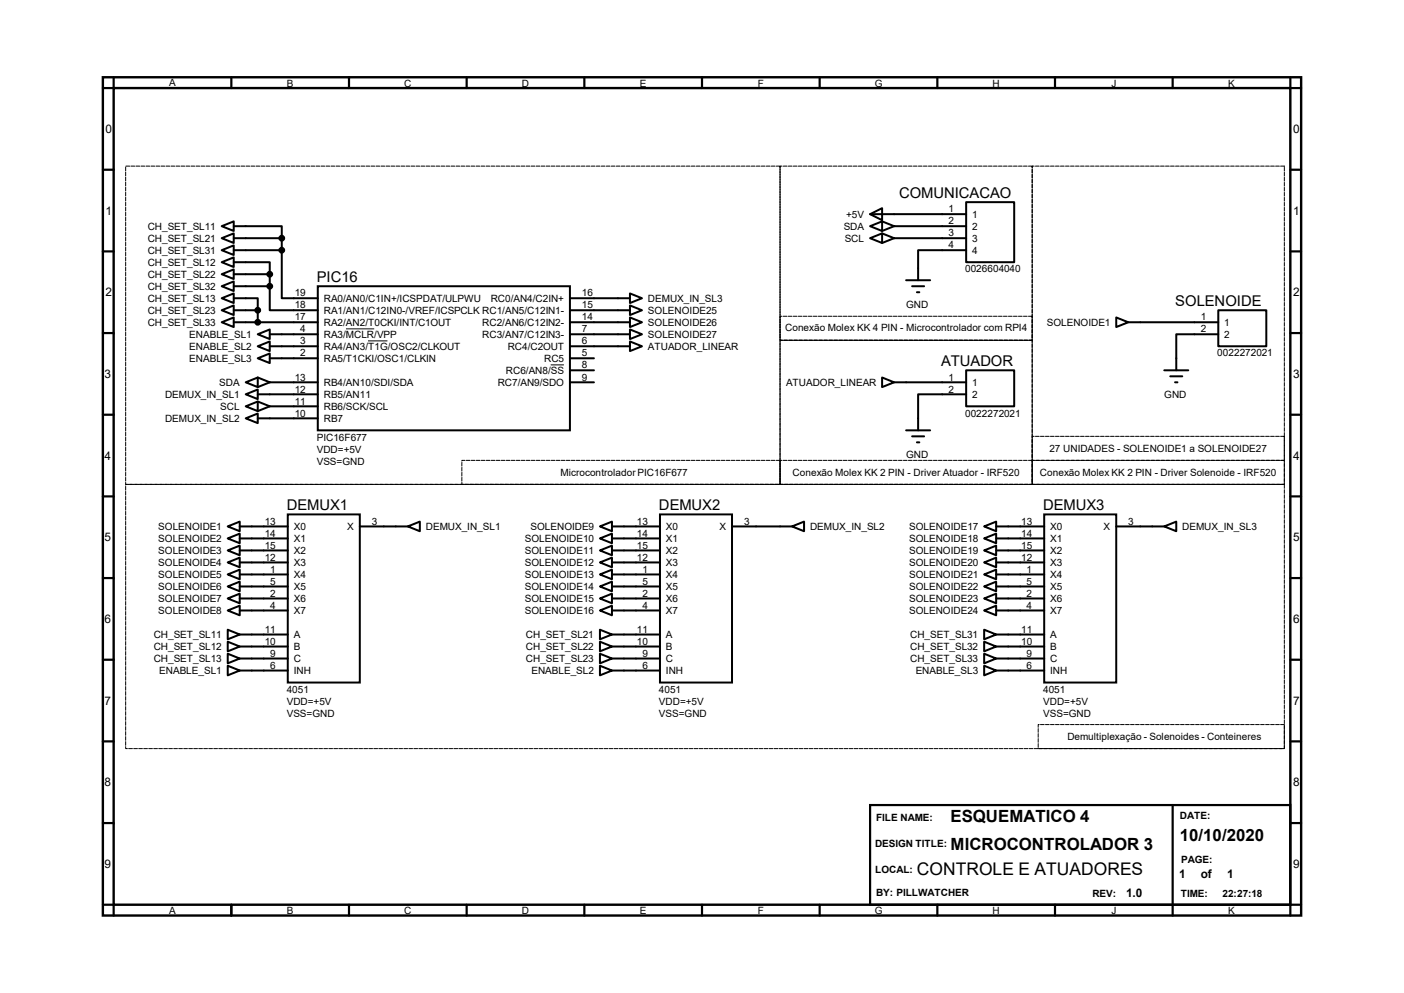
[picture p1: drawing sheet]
<svg xmlns="http://www.w3.org/2000/svg" width="297mm" height="210mm" viewBox="0 0 297 210" stroke-linecap="round" stroke-linejoin="round" font-family="sans-serif">
<defs><g id="words">
<text font-size="3.7" x="194" y="185">CONTROLE E ATUADORES</text>
<g font-size="3.6">
<text x="201.1" y="173.9">ESQUEMATICO 4</text>
<text x="201.1" y="179.7">MICROCONTROLADOR 3</text>
<text x="249.6" y="178">10/10/2020</text>
</g>
<g font-size="3.1">
<text x="190.2" y="41.9">COMUNICACAO</text>
<text x="67" y="59.6">PIC16</text>
<text x="248.6" y="64.7">SOLENOIDE</text>
<text x="199.1" y="77.4">ATUADOR</text>
<text x="60.7" y="107.9">DEMUX1</text>
<text x="139.4" y="107.9">DEMUX2</text>
<text x="220.7" y="107.9">DEMUX3</text>
</g>
<g font-size="2.5">
<text x="22.4" y="28.2">0</text>
<text x="273.6" y="28.2">0</text>
<text x="22.4" y="45.4">1</text>
<text x="273.6" y="45.4">1</text>
<text x="22.4" y="62.7">2</text>
<text x="273.6" y="62.7">2</text>
<text x="22.1" y="80">3</text>
<text x="273.6" y="80">3</text>
<text x="22.1" y="97.2">4</text>
<text x="273.6" y="97.2">4</text>
<text x="22.1" y="114.5">5</text>
<text x="273.6" y="114.5">5</text>
<text x="22.1" y="131.8">6</text>
<text x="273.6" y="131.8">6</text>
<text x="22.1" y="149.1">7</text>
<text x="273.6" y="149.1">7</text>
<text x="22.1" y="166.3">8</text>
<text x="273.6" y="166.3">8</text>
<text x="22.1" y="183.6">9</text>
<text x="249.4" y="185.7">1</text>
<text x="254" y="185.7">of</text>
<text x="259.6" y="185.7">1</text>
<text x="273.6" y="183.6">9</text>
<text x="238.2" y="189.7">1.0</text>
</g>
<g font-size="2.1">
<text x="35.8" y="18.1">A</text>
<text x="60.7" y="18.4">B</text>
<text x="85.5" y="18.4">C</text>
<text x="110.4" y="18.4">D</text>
<text x="135.3" y="18.4">E</text>
<text x="160.3" y="18.4">F</text>
<text x="185" y="18.4">G</text>
<text x="210" y="18.4">H</text>
<text x="235.1" y="18.4">J</text>
<text x="259.8" y="18.4">K</text>
<text x="179" y="46.1">+5V</text>
<text x="200.7" y="44.9">1</text>
<text x="200.7" y="47.5">2</text>
<text x="205.7" y="46.1">1</text>
<text x="31.2" y="48.6">CH_SET_SL11</text>
<text x="31.2" y="51.1">CH_SET_SL21</text>
<text x="31.2" y="53.7">CH_SET_SL31</text>
<text x="178.5" y="48.6">SDA</text>
<text x="178.7" y="51.1">SCL</text>
<text x="200.7" y="50">3</text>
<text x="200.7" y="52.5">4</text>
<text x="205.7" y="48.6">2</text>
<text x="205.7" y="51.1">3</text>
<text x="205.7" y="53.7">4</text>
<text x="31.2" y="56.2">CH_SET_SL12</text>
<text x="31.2" y="58.8">CH_SET_SL22</text>
<text x="204.2" y="57.6">0026604040</text>
<text x="31.2" y="61.3">CH_SET_SL32</text>
<text x="31.2" y="63.8">CH_SET_SL13</text>
<text x="62.4" y="62.7">19</text>
<text x="62.4" y="65.2">18</text>
<text x="68.5" y="63.8">RA0/AN0/C1IN+/ICSPDAT/ULPWU</text>
<text x="103.8" y="63.8">RC0/AN4/C2IN+</text>
<text x="123.1" y="62.7">16</text>
<text x="123.1" y="65.2">15</text>
<text x="137.1" y="63.8">DEMUX_IN_SL3</text>
<text x="191.7" y="65.1">GND</text>
<text x="31.2" y="66.4">CH_SET_SL23</text>
<text x="31.2" y="68.9">CH_SET_SL33</text>
<text x="40" y="71.5">ENABLE_SL1</text>
<text x="62.4" y="67.8">17</text>
<text x="63.5" y="70.3">4</text>
<text x="68.5" y="66.4">RA1/AN1/C12IN0-/VREF/ICSPCLK RC1/AN5/C12IN1-</text>
<text x="68.5" y="71.5">RA3/MCLR/VPP</text>
<text x="68.5" y="68.9">RA2/AN2/T0CKI/INT/C1OUT</text>
<text x="102" y="68.9">RC2/AN6/C12IN2-</text>
<text x="102" y="71.5">RC3/AN7/C12IN3-</text>
<text x="123.1" y="67.8">14</text>
<text x="123.1" y="70.3">7</text>
<text x="137.1" y="66.4">SOLENOIDE25</text>
<text x="137.1" y="68.9">SOLENOIDE26</text>
<text x="137.1" y="71.5">SOLENOIDE27</text>
<text x="166.1" y="70.1">Conexão Molex KK 4 PIN - Microcontrolador com RPI4</text>
<text x="221.4" y="68.9">SOLENOIDE1</text>
<text x="254" y="67.8">1</text>
<text x="254" y="70.3">2</text>
<text x="259" y="68.9">1</text>
<text x="259" y="71.5">2</text>
<text x="40" y="74">ENABLE_SL2</text>
<text x="40" y="76.5">ENABLE_SL3</text>
<text x="63.5" y="72.9">3</text>
<text x="63.5" y="75.4">2</text>
<text x="68.5" y="74">RA4/AN3/T1G/OSC2/CLKOUT</text>
<text x="68.5" y="76.5">RA5/T1CKI/OSC1/CLKIN</text>
<text x="107.4" y="74">RC4/C2OUT</text>
<text x="115.1" y="76.5">RC5</text>
<text x="123.1" y="72.9">6</text>
<text x="123.1" y="75.4">5</text>
<text x="123.1" y="77.9">8</text>
<text x="137.1" y="74">ATUADOR_LINEAR</text>
<text x="257.5" y="75.4">0022272021</text>
<text x="46.4" y="81.6">SDA</text>
<text x="62.4" y="80.5">13</text>
<text x="62.4" y="83">12</text>
<text x="68.5" y="81.6">RB4/AN10/SDI/SDA</text>
<text x="105.3" y="81.6">RC7/AN9/SDO</text>
<text x="107" y="79.1">RC6/AN8/SS</text>
<text x="123.1" y="80.5">9</text>
<text x="166.3" y="81.6">ATUADOR_LINEAR</text>
<text x="200.7" y="80.5">1</text>
<text x="200.7" y="83">2</text>
<text x="205.7" y="81.6">1</text>
<text x="34.9" y="84.2">DEMUX_IN_SL1</text>
<text x="34.9" y="89.2">DEMUX_IN_SL2</text>
<text x="46.6" y="86.7">SCL</text>
<text x="62.4" y="88.1">10</text>
<text x="62.4" y="85.6">11</text>
<text x="68.5" y="89.2">RB7</text>
<text x="68.5" y="84.2">RB5/AN11</text>
<text x="68.5" y="86.7">RB6/SCK/SCL</text>
<text x="204.2" y="88.1">0022272021</text>
<text x="205.7" y="84.2">2</text>
<text x="246.3" y="84.2">GND</text>
<text x="67" y="93.2">PIC16F677</text>
<text x="67" y="95.7">VDD=+5V</text>
<text x="222" y="95.5">27 UNIDADES - SOLENOIDE1 a SOLENOIDE27</text>
<text x="67" y="98.3">VSS=GND</text>
<text x="118.6" y="100.6">Microcontrolador PIC16F677</text>
<text x="167.7" y="100.6">Conexão Molex KK 2 PIN - Driver Atuador - IRF520</text>
<text x="191.7" y="96.9">GND</text>
<text x="220" y="100.6">Conexão Molex KK 2 PIN - Driver Solenoide - IRF520</text>
<text x="33.5" y="112.1">SOLENOIDE1</text>
<text x="56" y="111">13</text>
<text x="56" y="113.5">14</text>
<text x="62.1" y="112.1">X0</text>
<text x="73.4" y="112.1">X</text>
<text x="78.7" y="111">3</text>
<text x="90.1" y="112.1">DEMUX_IN_SL1</text>
<text x="112.2" y="112.1">SOLENOIDE9</text>
<text x="134.7" y="111">13</text>
<text x="134.7" y="113.5">14</text>
<text x="140.9" y="112.1">X0</text>
<text x="152.2" y="112.1">X</text>
<text x="157.4" y="111">3</text>
<text x="171.4" y="112.1">DEMUX_IN_SL2</text>
<text x="192.3" y="112.1">SOLENOIDE17</text>
<text x="216" y="111">13</text>
<text x="216" y="113.5">14</text>
<text x="222.2" y="112.1">X0</text>
<text x="233.5" y="112.1">X</text>
<text x="238.7" y="111">3</text>
<text x="250.1" y="112.1">DEMUX_IN_SL3</text>
<text x="33.5" y="114.6">SOLENOIDE2</text>
<text x="33.5" y="117.2">SOLENOIDE3</text>
<text x="33.5" y="119.7">SOLENOIDE4</text>
<text x="56" y="116">15</text>
<text x="56" y="118.6">12</text>
<text x="62.1" y="114.6">X1</text>
<text x="62.1" y="117.2">X2</text>
<text x="62.1" y="119.7">X3</text>
<text x="111" y="114.6">SOLENOIDE10</text>
<text x="111" y="117.2">SOLENOIDE11</text>
<text x="111" y="119.7">SOLENOIDE12</text>
<text x="134.7" y="116">15</text>
<text x="134.7" y="118.6">12</text>
<text x="140.9" y="114.6">X1</text>
<text x="140.9" y="117.2">X2</text>
<text x="140.9" y="119.7">X3</text>
<text x="192.3" y="114.6">SOLENOIDE18</text>
<text x="192.3" y="117.2">SOLENOIDE19</text>
<text x="192.3" y="119.7">SOLENOIDE20</text>
<text x="216" y="116">15</text>
<text x="216" y="118.6">12</text>
<text x="222.2" y="114.6">X1</text>
<text x="222.2" y="117.2">X2</text>
<text x="222.2" y="119.7">X3</text>
<text x="33.5" y="122.3">SOLENOIDE5</text>
<text x="33.5" y="124.8">SOLENOIDE6</text>
<text x="57.1" y="121.1">1</text>
<text x="57.1" y="123.7">5</text>
<text x="62.1" y="122.3">X4</text>
<text x="62.1" y="124.8">X5</text>
<text x="111" y="122.3">SOLENOIDE13</text>
<text x="111" y="124.8">SOLENOIDE14</text>
<text x="135.9" y="121.1">1</text>
<text x="135.9" y="123.7">5</text>
<text x="140.9" y="122.3">X4</text>
<text x="140.9" y="124.8">X5</text>
<text x="192.3" y="122.3">SOLENOIDE21</text>
<text x="192.3" y="124.8">SOLENOIDE22</text>
<text x="217.2" y="121.1">1</text>
<text x="217.2" y="123.7">5</text>
<text x="222.2" y="122.3">X4</text>
<text x="222.2" y="124.8">X5</text>
<text x="33.5" y="127.3">SOLENOIDE7</text>
<text x="33.5" y="129.9">SOLENOIDE8</text>
<text x="57.1" y="126.2">2</text>
<text x="57.1" y="128.7">4</text>
<text x="62.1" y="127.3">X6</text>
<text x="62.1" y="129.9">X7</text>
<text x="111" y="127.3">SOLENOIDE15</text>
<text x="111" y="129.9">SOLENOIDE16</text>
<text x="135.9" y="126.2">2</text>
<text x="135.9" y="128.7">4</text>
<text x="140.9" y="127.3">X6</text>
<text x="140.9" y="129.9">X7</text>
<text x="192.3" y="127.3">SOLENOIDE23</text>
<text x="192.3" y="129.9">SOLENOIDE24</text>
<text x="217.2" y="126.2">2</text>
<text x="217.2" y="128.7">4</text>
<text x="222.2" y="127.3">X6</text>
<text x="222.2" y="129.9">X7</text>
<text x="32.5" y="135">CH_SET_SL11</text>
<text x="32.5" y="137.5">CH_SET_SL12</text>
<text x="56" y="133.8">11</text>
<text x="56" y="136.4">10</text>
<text x="62.1" y="135">A</text>
<text x="62.1" y="137.5">B</text>
<text x="111.3" y="135">CH_SET_SL21</text>
<text x="111.3" y="137.5">CH_SET_SL22</text>
<text x="134.7" y="133.8">11</text>
<text x="134.7" y="136.4">10</text>
<text x="140.9" y="135">A</text>
<text x="140.9" y="137.5">B</text>
<text x="192.5" y="135">CH_SET_SL31</text>
<text x="192.5" y="137.5">CH_SET_SL32</text>
<text x="216" y="133.8">11</text>
<text x="216" y="136.4">10</text>
<text x="222.2" y="135">A</text>
<text x="222.2" y="137.5">B</text>
<text x="32.5" y="140">CH_SET_SL13</text>
<text x="33.7" y="142.6">ENABLE_SL1</text>
<text x="57.1" y="138.9">9</text>
<text x="57.1" y="141.4">6</text>
<text x="62.1" y="140">C</text>
<text x="62.1" y="142.6">INH</text>
<text x="111.3" y="140">CH_SET_SL23</text>
<text x="112.4" y="142.6">ENABLE_SL2</text>
<text x="135.9" y="138.9">9</text>
<text x="135.9" y="141.4">6</text>
<text x="140.9" y="140">C</text>
<text x="140.9" y="142.6">INH</text>
<text x="192.5" y="140">CH_SET_SL33</text>
<text x="193.7" y="142.6">ENABLE_SL3</text>
<text x="217.2" y="138.9">9</text>
<text x="217.2" y="141.4">6</text>
<text x="222.2" y="140">C</text>
<text x="222.2" y="142.6">INH</text>
<text x="60.7" y="146.5">4051</text>
<text x="60.7" y="149.1">VDD=+5V</text>
<text x="139.4" y="146.5">4051</text>
<text x="139.4" y="149.1">VDD=+5V</text>
<text x="220.7" y="146.5">4051</text>
<text x="220.7" y="149.1">VDD=+5V</text>
<text x="60.7" y="151.6">VSS=GND</text>
<text x="139.4" y="151.6">VSS=GND</text>
<text x="220.7" y="151.6">VSS=GND</text>
<text x="225.8" y="156.5">Demultiplexação - Solenoides - Conteineres</text>
<text x="185.3" y="173.7">FILE NAME:</text>
<text x="249.6" y="173.2">DATE:</text>
<text x="185.1" y="179.2">DESIGN TITLE:</text>
<text x="185.2" y="184.5">LOCAL:</text>
<text x="249.9" y="182.6">PAGE:</text>
<text x="185.3" y="189.5">BY: PILLWATCHER</text>
<text x="231.1" y="189.6">REV:</text>
<text x="249.8" y="189.6">TIME:</text>
<text x="258.6" y="189.6">22:27:18</text>
<text x="35.8" y="193.4">A</text>
<text x="60.7" y="193.4">B</text>
<text x="85.5" y="193.4">C</text>
<text x="110.4" y="193.4">D</text>
<text x="135.3" y="193.4">E</text>
<text x="160.3" y="193.4">F</text>
<text x="185" y="193.4">G</text>
<text x="210" y="193.4">H</text>
<text x="235.1" y="193.4">J</text>
<text x="259.8" y="193.4">K</text>
</g>
</g></defs>
<path d="M21.8 16.3h253.5v177.3h-253.5zM24 18.6h249v172.7h-249z" fill="none" stroke="#000" stroke-width=".51"/>
<g fill="none" stroke="#000" stroke-width=".47">
<path d="M24 16.3v2.3h-2.2M48.9 16.3v2.3M73.8 16.3v2.3M98.7 16.3v2.3M123.6 16.3v2.3M148.5 16.3v2.3M173.4 16.3v2.3M198.3 16.3v2.3M223.2 16.3v2.3M248.1 16.3v2.3M273 16.3v2.3h2.3M21.8 35.9h2.2"/>
<path d="M273 35.9h2.3M21.8 53.2h2.2M273 53.2h2.3M21.8 70.4h2.2M273 70.4h2.3M21.8 87.7h2.2M273 87.7h2.3M21.8 105h2.2M273 105h2.3M21.8 122.3h2.2M21.8 139.5h2.2M273 122.3h2.3"/>
<path d="M273 139.5h2.3M21.8 156.8h2.2M273 156.8h2.3M21.8 174.1h2.2M184.1 170.3h88.9v21h-88.9zM248.1 170.3v23.3M273 174.1h2.3M21.8 191.3h2.2v2.3M48.9 191.3v2.3M73.8 191.3v2.3M98.7 191.3v2.3M123.6 191.3v2.3"/>
<path d="M148.5 191.3v2.3M173.4 191.3v2.3M198.3 191.3v2.3M223.2 191.3v2.3M275.3 191.3h-2.3v2.3"/>
</g>
<g fill="none" stroke="#000" stroke-width=".42">
<path d="M46.9 47.8l2.5-1v2.1zM46.9 50.4l2.5-1v2zM46.9 52.9l2.5-1v2zM46.9 55.5l2.5-1.1v2.1zM46.9 58l2.5-1v2zM49.4 47.8h10.2v2.6M49.4 55.5h7.7v2.5M49.4 50.4h10.2M49.4 52.9h10.2M49.4 58h7.7M57.1 58v2.5M59.6 52.9v10.2h7.6"/>
<path d="M59.6 50.4v2.5M184.1 47.8l2.5-1v2.1zM184.1 50.4l2.5-1v2zM184.1 45.3l2.5-1.3v2.6zM184.1 45.3h20.3M186.6 46.8l2.5 1M186.6 49.4l2.5 1M189.1 50.4h15.3M189.1 47.8h15.3M189.1 47.8l-2.5 1.1M189.1 50.4l-2.5 1M191.7 59.3h5.1"/>
<path d="M204.4 42.8h10.1v12.7h-10.1zM204.4 52.9h-10.2v6.4M46.9 60.5l2.5-1v2.1zM46.9 63.1l2.5-1v2zM46.9 65.6l2.5-1v2zM46.9 68.2l2.5-1.1v2.1zM49.4 63.1h5.1v2.5M49.4 65.6h5.1M49.4 68.2h17.8M49.4 60.5h7.7M54.5 70.7l2.6-1v2zM54.5 73.2l2.6-1v2.1z"/>
<path d="M54.5 75.8l2.6-1v2zM54.5 65.6v2.6M54.5 79.8l2.6 1.1M57.1 60.5v5.1h10.1M57.1 70.7h10.1M57.1 73.2h10.1M57.1 75.8h10.1M67.2 60.5h53.4v30.5h-53.4zM120.6 65.6h12.7M120.6 68.2h12.7M120.6 70.7h12.7M120.6 63.1h12.7"/>
<path d="M120.6 73.2h12.7M120.6 75.8h5M120.6 78.3h5M133.3 64.6l2.5 1-2.5 1zM133.3 67.1l2.5 1.1-2.5 1zM133.3 69.7l2.5 1-2.5 1zM133.3 62.1l2.5 1-2.5 1zM133.3 72.2l2.5 1-2.5 1.1zM186.6 79.8l2.5 1.1-2.5 1zM193 60.5h2.5M194 61.8h.5M204.4 78.3h10.1v7.6h-10.1z"/>
<path d="M236.1 67.1l2.6 1.1-2.6 1zM238.7 68.2h19M246.3 78.3h5.1M247.6 79.6h2.5M257.7 65.6h10.2v7.6h-10.2zM257.7 70.7h-8.9v7.6M52 83.4l2.5-1v2zM52 88.5l2.5-1v2zM52 80.9l2.5-1.1v2.1zM52 85.9l2.5-1v2.1zM54.5 83.4h12.7M54.5 88.5h12.7"/>
<path d="M54.5 84.9l2.6 1M57.1 80.9h10.1M57.1 85.9h10.1M57.1 80.9l-2.6 1M57.1 85.9l-2.6 1.1M120.6 80.9h5M189.1 80.9h15.3M191.7 91h5.1M193 92.3h2.5M194 93.6h.5M204.4 83.4h-10.2v7.6M248.6 80.9h.5"/>
<path d="M48.2 111.3l2.5-1v2.1zM48.2 113.9l2.5-1v2zM48.2 116.4l2.5-1v2zM48.2 119l2.5-1.1v2.1zM50.7 111.3h10.2M50.7 113.9h10.2M50.7 116.4h10.2M50.7 119h10.2M60.9 108.8h15.2v35.6h-15.2zM76.1 111.3h10.2M86.3 111.3l2.5-1v2.1zM126.9 111.3l2.6-1v2.1z"/>
<path d="M126.9 113.9l2.6-1v2zM126.9 116.4l2.6-1v2zM126.9 119l2.6-1.1v2.1zM129.5 111.3h10.1M129.5 113.9h10.1M129.5 116.4h10.1M129.5 119h10.1M139.6 108.8h15.3v35.6h-15.3zM154.9 111.3h12.7M167.6 111.3l2.5-1v2.1zM208.2 111.3l2.5-1v2.1zM208.2 113.9l2.5-1v2z"/>
<path d="M208.2 116.4l2.5-1v2zM208.2 119l2.5-1.1v2.1zM210.7 111.3h10.2M210.7 113.9h10.2M210.7 116.4h10.2M210.7 119h10.2M220.9 108.8h15.2v35.6h-15.2zM236.1 111.3h10.2M246.3 111.3l2.5-1v2.1zM48.2 121.5l2.5-1v2zM48.2 124l2.5-1v2.1zM48.2 126.6l2.5-1v2z"/>
<path d="M48.2 129.1l2.5-1v2zM48.2 133.2l2.5 1-2.5 1zM48.2 135.7l2.5 1-2.5 1.1zM48.2 138.3l2.5 1-2.5 1zM50.7 121.5h10.2M50.7 124h10.2M50.7 126.6h10.2M50.7 129.1h10.2M50.7 134.2h10.2M50.7 136.7h10.2M50.7 139.3h10.2M126.9 121.5l2.6-1v2z"/>
<path d="M126.9 124l2.6-1v2.1zM126.9 126.6l2.6-1v2zM126.9 129.1l2.6-1v2zM126.9 133.2l2.6 1-2.6 1zM126.9 135.7l2.6 1-2.6 1.1zM126.9 138.3l2.6 1-2.6 1zM129.5 121.5h10.1M129.5 124h10.1M129.5 126.6h10.1M129.5 129.1h10.1M129.5 134.2h10.1M129.5 136.7h10.1"/>
<path d="M129.5 139.3h10.1M208.2 121.5l2.5-1v2zM208.2 124l2.5-1v2.1zM208.2 126.6l2.5-1v2zM208.2 129.1l2.5-1v2zM208.2 133.2l2.5 1-2.5 1zM208.2 135.7l2.5 1-2.5 1.1zM208.2 138.3l2.5 1-2.5 1zM210.7 121.5h10.2M210.7 124h10.2M210.7 126.6h10.2M210.7 129.1h10.2"/>
<path d="M210.7 134.2h10.2M210.7 136.7h10.2M210.7 139.3h10.2M48.2 140.8l2.5 1-2.5 1zM50.7 141.8h10.2M126.9 140.8l2.6 1-2.6 1zM129.5 141.8h10.1M208.2 140.8l2.5 1-2.5 1zM210.7 141.8h10.2"/>
</g>
<path d="M73.2 69.6h6M77.9 72.1h4.1M116.5 77.2h2.8" fill="none" stroke="#000" stroke-width=".21"/>
<path d="M26.6 35.1h138.4v67.3h-138.4zM165 35.1h53.4v36.9h-53.4zM218.4 35.1h53.3v67.3h-53.3zM165 72h53.4v30.4h-53.4zM165 66.9h53.4v5.1h-53.4zM97.7 97.4h67.3v5h-67.3zM165 97.4h53.4v5h-53.4zM218.4 97.4h53.3v5h-53.3zM218.4 92.3h53.3v5.1h-53.3zM26.6 102.4h245.1v55.9h-245.1zM219.6 153.2h52.1v5.1h-52.1z" fill="none" stroke="#000" stroke-width=".21" stroke-dasharray=".8 .3"/>
<g fill="#000" stroke="#000" stroke-width=".42">
<circle cx="57.1" cy="58" r=".51"/>
<circle cx="59.6" cy="50.4" r=".51"/>
<circle cx="59.6" cy="52.9" r=".51"/>
<circle cx="54.5" cy="65.6" r=".51"/>
<circle cx="54.5" cy="68.2" r=".51"/>
<circle cx="57.1" cy="60.5" r=".51"/>
</g>
<use href="#words"/>
</svg>
